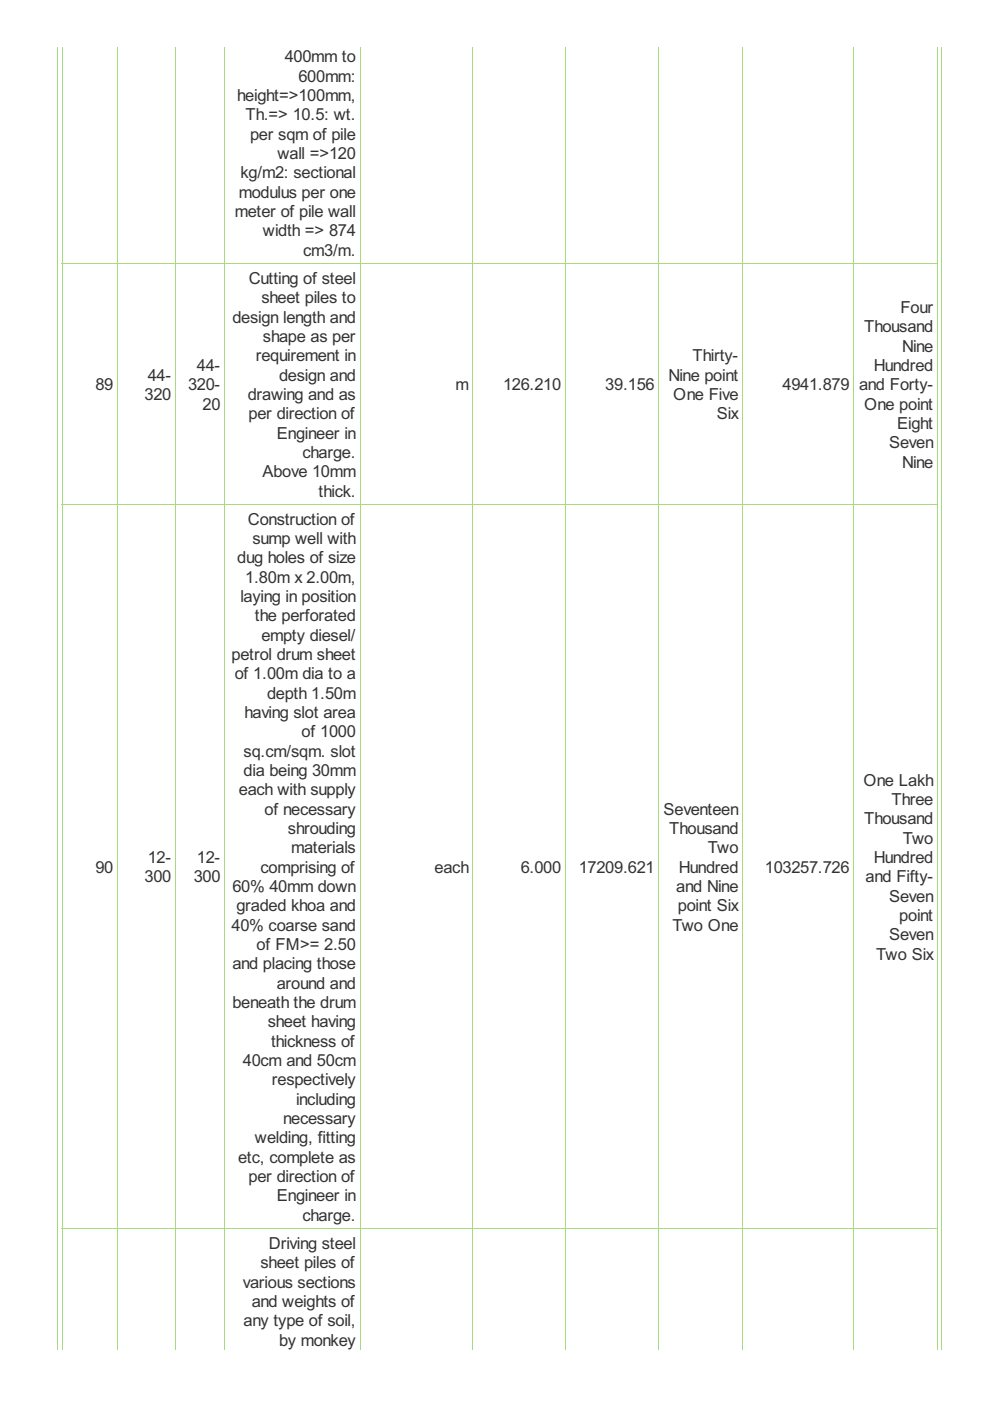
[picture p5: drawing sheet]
<svg xmlns="http://www.w3.org/2000/svg" width="210mm" height="297mm" viewBox="0 0 210 297" stroke-linecap="round" stroke-linejoin="round" font-family="sans-serif">
<defs><g id="words">
<g font-size="3.9" fill="#333">
<text x="60.4" y="13.2">400mm to</text>
<text x="63.3" y="17.3">600mm:</text>
<text x="50.3" y="21.4">height=&gt;100mm,</text>
<text x="52.1" y="25.5">Th.=&gt; 10.5: wt.</text>
<text x="53" y="29.6">per sqm of pile</text>
<text x="58.8" y="33.7">wall =&gt;120</text>
<text x="50.6" y="41.9">modulus per one</text>
<text x="51" y="37.8">kg/m2: sectional</text>
<text x="49.8" y="46">meter of pile wall</text>
<text x="55.8" y="50.1">width =&gt; 874</text>
<text x="64.3" y="54.2">cm3/m.</text>
<text x="52.7" y="60.2">Cutting of steel</text>
<text x="55.4" y="64.3">sheet piles to</text>
<text x="49.3" y="68.4">design length and</text>
<text x="183.2" y="70.4">Thousand</text>
<text x="190.9" y="66.3">Four</text>
<text x="54.2" y="76.6">requirement in</text>
<text x="55.8" y="72.5">shape as per</text>
<text x="146.8" y="76.6">Thirty-</text>
<text x="191.2" y="74.5">Nine</text>
<text x="20.2" y="82.7">89</text>
<text x="31.3" y="80.7">44-</text>
<text x="39.9" y="82.7">320-</text>
<text x="41.8" y="78.6">44-</text>
<text x="59.2" y="80.7">design and</text>
<text x="96.6" y="82.7">m</text>
<text x="106.7" y="82.7">126.210</text>
<text x="128.3" y="82.7">39.156</text>
<text x="141.7" y="80.7">Nine point</text>
<text x="165.9" y="82.7">4941.879</text>
<text x="182.1" y="82.7">and Forty-</text>
<text x="185.3" y="78.6">Hundred</text>
<text x="30.7" y="84.8">320</text>
<text x="43" y="86.8">20</text>
<text x="52.5" y="84.8">drawing and as</text>
<text x="52.7" y="88.9">per direction of</text>
<text x="142.7" y="84.8">One Five</text>
<text x="152" y="88.9">Six</text>
<text x="183.2" y="86.8">One point</text>
<text x="58.7" y="93">Engineer in</text>
<text x="188.5" y="95">Seven</text>
<text x="190.2" y="90.9">Eight</text>
<text x="55.6" y="101.2">Above 10mm</text>
<text x="64.1" y="97.1">charge.</text>
<text x="191.2" y="99.1">Nine</text>
<text x="67.5" y="105.3">thick.</text>
<text x="52.6" y="111.3">Construction of</text>
<text x="50.3" y="119.5">dug holes of size</text>
<text x="53.5" y="115.4">sump well with</text>
<text x="52" y="123.6">1.80m x 2.00m,</text>
<text x="51" y="127.7">laying in position</text>
<text x="54.1" y="131.8">the perforated</text>
<text x="55.4" y="135.9">empty diesel/</text>
<text x="49.1" y="140">petrol drum sheet</text>
<text x="49.8" y="144.1">of 1.00m dia to a</text>
<text x="56.6" y="148.2">depth 1.50m</text>
<text x="51.8" y="152.3">having slot area</text>
<text x="51.7" y="160.4">sq.cm/sqm. slot</text>
<text x="64" y="156.4">of 1000</text>
<text x="51.7" y="164.5">dia being 30mm</text>
<text x="183.1" y="166.6">One Lakh</text>
<text x="50.6" y="168.6">each with supply</text>
<text x="56.1" y="172.7">of necessary</text>
<text x="140.7" y="172.7">Seventeen</text>
<text x="189" y="170.7">Three</text>
<text x="61.1" y="176.8">shrouding</text>
<text x="141.9" y="176.8">Thousand</text>
<text x="183.2" y="174.8">Thousand</text>
<text x="191.4" y="178.9">Two</text>
<text x="20.2" y="185">90</text>
<text x="31.3" y="183">12-</text>
<text x="41.8" y="183">12-</text>
<text x="55.2" y="185">comprising of</text>
<text x="61.7" y="180.9">materials</text>
<text x="92.1" y="185">each</text>
<text x="110.4" y="185">6.000</text>
<text x="122.7" y="185">17209.621</text>
<text x="143.9" y="185">Hundred</text>
<text x="150.1" y="180.9">Two</text>
<text x="162.2" y="185">103257.726</text>
<text x="185.3" y="183">Hundred</text>
<text x="30.7" y="187.1">300</text>
<text x="41.1" y="187.1">300</text>
<text x="49.3" y="189.1">60% 40mm down</text>
<text x="143.4" y="189.1">and Nine</text>
<text x="183.5" y="187.1">and Fifty-</text>
<text x="188.5" y="191.2">Seven</text>
<text x="49.1" y="197.3">40% coarse sand</text>
<text x="50.1" y="193.2">graded khoa and</text>
<text x="142.6" y="197.3">Two One</text>
<text x="143.7" y="193.2">point Six</text>
<text x="190.7" y="195.3">point</text>
<text x="54.4" y="201.4">of FM&gt;= 2.50</text>
<text x="185.8" y="203.5">Two Six</text>
<text x="188.5" y="199.4">Seven</text>
<text x="49.3" y="205.5">and placing those</text>
<text x="58.7" y="209.6">around and</text>
<text x="49.3" y="213.7">beneath the drum</text>
<text x="56.8" y="217.8">sheet having</text>
<text x="57.5" y="221.9">thickness of</text>
<text x="51.5" y="226">40cm and 50cm</text>
<text x="57.6" y="230.1">respectively</text>
<text x="60" y="238.3">necessary</text>
<text x="62.8" y="234.2">including</text>
<text x="54.1" y="242.4">welding, fitting</text>
<text x="50.5" y="246.5">etc, complete as</text>
<text x="52.7" y="250.6">per direction of</text>
<text x="58.7" y="254.7">Engineer in</text>
<text x="64.1" y="258.8">charge.</text>
<text x="55.2" y="268.9">sheet piles of</text>
<text x="57" y="264.8">Driving steel</text>
<text x="51.5" y="273">various sections</text>
<text x="51.7" y="281.2">any type of soil,</text>
<text x="53.4" y="277.1">and weights of</text>
<text x="59.2" y="285.3">by monkey</text>
</g>
</g></defs>
<g fill="none" stroke="#a8da7f" stroke-width=".21">
<path d="M12.1 9.9v276.3M13.2 9.9v276.3M24.9 9.9v276.3M37.2 9.9v276.3M47.6 9.9v276.3M76.3 9.9v276.3M100.2 9.9v276.3M119.9 9.9v276.3M139.7 9.9v276.3M157.5 9.9v276.3M181 9.9v276.3M198.8 9.9v276.3"/>
<path d="M199.6 9.9v276.3M13.1 55.8h185.8M13.1 106.9h185.8M13.1 260.4h185.8"/>
</g>
<use href="#words"/>
</svg>
